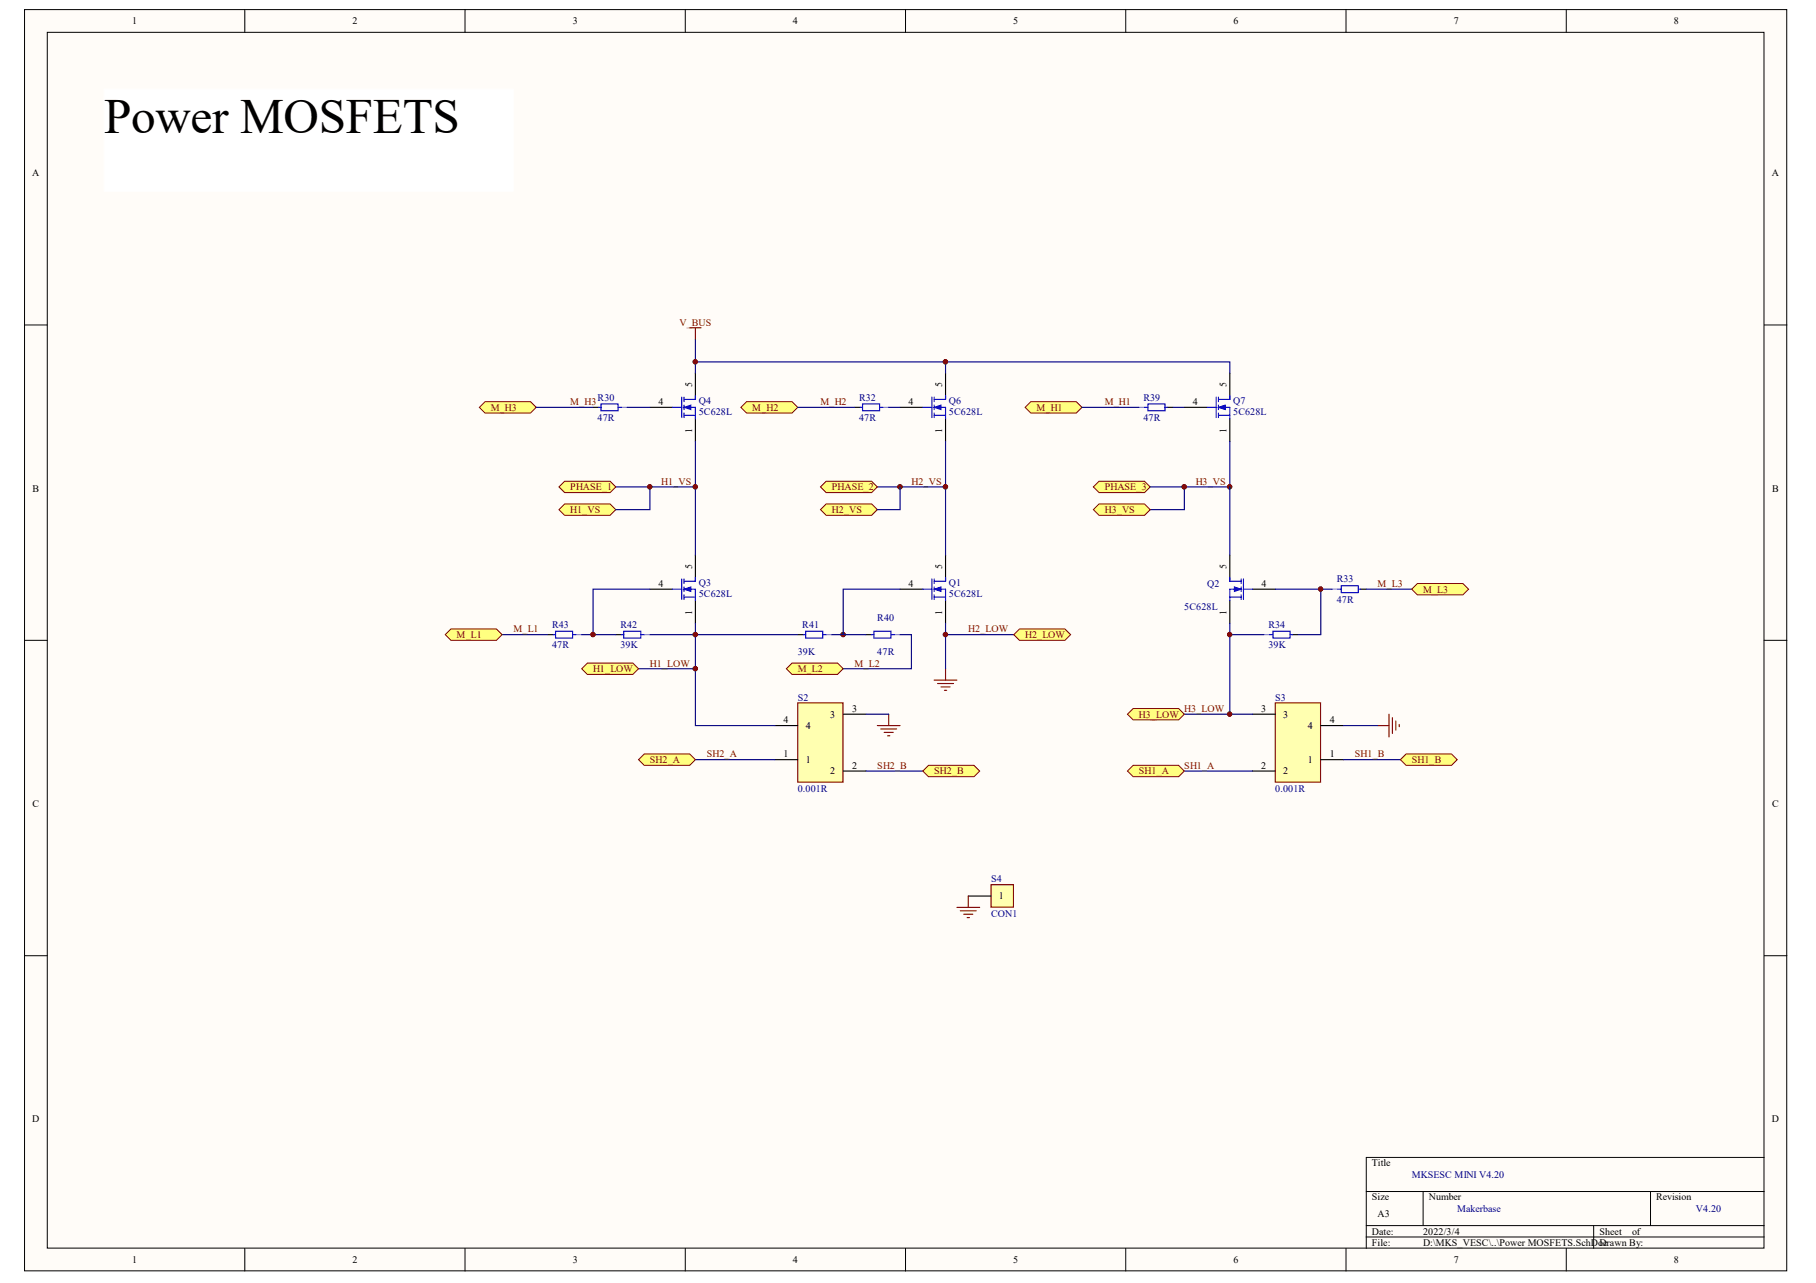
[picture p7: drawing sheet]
<svg xmlns="http://www.w3.org/2000/svg" width="297mm" height="210mm" viewBox="0 0 297 210" stroke-linecap="round" stroke-linejoin="round" font-family="sans-serif">
<defs><g id="words">
<text font-size="8.1" x="17" y="21.8">Power MOSFETS</text>
<g font-size="1.6">
<text x="21.6" y="4">1</text>
<text x="57.7" y="4">2</text>
<text x="93.7" y="4">3</text>
<text x="129.7" y="4">4</text>
<text x="165.7" y="4">5</text>
<text x="201.8" y="4">6</text>
<text x="237.8" y="4">7</text>
<text x="273.8" y="4">8</text>
<text x="5.3" y="28.8">A</text>
<text x="289.8" y="28.8">A</text>
<text x="113.2" y="63.3" transform="rotate(-90 113.2 63.3)">5</text>
<text x="154.1" y="63.3" transform="rotate(-90 154.1 63.3)">5</text>
<text x="200.6" y="63.3" transform="rotate(-90 200.6 63.3)">5</text>
<text x="107.7" y="66.3">4</text>
<text x="113.2" y="70.8" transform="rotate(-90 113.2 70.8)">1</text>
<text x="148.6" y="66.3">4</text>
<text x="154.1" y="70.8" transform="rotate(-90 154.1 70.8)">1</text>
<text x="195.1" y="66.3">4</text>
<text x="200.6" y="70.8" transform="rotate(-90 200.6 70.8)">1</text>
<text x="5.3" y="80.4">B</text>
<text x="289.9" y="80.4">B</text>
<text x="113.2" y="93" transform="rotate(-90 113.2 93)">5</text>
<text x="154.1" y="93" transform="rotate(-90 154.1 93)">5</text>
<text x="200.6" y="93" transform="rotate(-90 200.6 93)">5</text>
<text x="107.7" y="96">4</text>
<text x="113.2" y="100.6" transform="rotate(-90 113.2 100.6)">1</text>
<text x="148.6" y="96">4</text>
<text x="154.1" y="100.6" transform="rotate(-90 154.1 100.6)">1</text>
<text x="200.6" y="100.6" transform="rotate(-90 200.6 100.6)">1</text>
<text x="206.4" y="96">4</text>
<text x="128.2" y="118.3">4</text>
<text x="131.8" y="119.3">4</text>
<text x="135.8" y="117.4">3</text>
<text x="139.4" y="116.5">3</text>
<text x="206.3" y="116.5">3</text>
<text x="209.9" y="117.4">3</text>
<text x="213.9" y="119.3">4</text>
<text x="217.5" y="118.3">4</text>
<text x="128.2" y="123.9">1</text>
<text x="131.8" y="124.8">1</text>
<text x="139.4" y="125.8">2</text>
<text x="206.3" y="125.8">2</text>
<text x="213.9" y="124.8">1</text>
<text x="217.5" y="123.9">1</text>
<text x="135.8" y="126.7">2</text>
<text x="209.9" y="126.7">2</text>
<text x="5.3" y="132">C</text>
<text x="289.9" y="132">C</text>
<text x="163.4" y="147.2">1</text>
<text x="5.3" y="183.6">D</text>
<text x="289.8" y="183.6">D</text>
<text x="224.4" y="190.8">Title</text>
<text x="224.4" y="196.4">Size</text>
<text x="233.7" y="196.4">Number</text>
<text x="270.9" y="196.4">Revision</text>
<text x="224.4" y="202">Date:</text>
<text x="224.4" y="203.8">File:</text>
<text x="225.3" y="199.2">A3</text>
<text x="232.8" y="202">2022/3/4</text>
<text x="232.8" y="203.8">D:\MKS_VESC\..\Power MOSFETS.SchDoDrawn By:</text>
<text x="261.6" y="202">Sheet</text>
<text x="262.2" y="203.8">c</text>
<text x="266.9" y="202">of</text>
<text x="21.6" y="206.6">1</text>
<text x="57.7" y="206.6">2</text>
<text x="93.7" y="206.6">3</text>
<text x="129.7" y="206.6">4</text>
<text x="165.7" y="206.6">5</text>
<text x="201.8" y="206.6">6</text>
<text x="237.8" y="206.6">7</text>
<text x="273.8" y="206.6">8</text>
</g>
<g font-size="1.6" fill="#800000">
<text x="111.1" y="53.3">V_BUS</text>
<text x="80.3" y="67.2">M_H3</text>
<text x="93.3" y="66.3">M_H3</text>
<text x="123" y="67.2">M_H2</text>
<text x="134.2" y="66.3">M_H2</text>
<text x="169.5" y="67.2">M_H1</text>
<text x="180.7" y="66.3">M_H1</text>
<text x="93.3" y="80.2">PHASE_1</text>
<text x="93.3" y="83.9">H1_VS</text>
<text x="108.2" y="79.3">H1_VS</text>
<text x="136.1" y="80.2">PHASE_2</text>
<text x="136.1" y="83.9">H2_VS</text>
<text x="149.1" y="79.3">H2_VS</text>
<text x="180.7" y="80.2">PHASE_3</text>
<text x="180.7" y="83.9">H3_VS</text>
<text x="195.6" y="79.3">H3_VS</text>
<text x="225.3" y="96">M_L3</text>
<text x="232.8" y="97">M_L3</text>
<text x="74.7" y="104.4">M_L1</text>
<text x="84" y="103.5">M_L1</text>
<text x="158.4" y="103.5">H2_LOW</text>
<text x="167.7" y="104.4">H2_LOW</text>
<text x="97" y="110">H1_LOW</text>
<text x="106.3" y="109">H1_LOW</text>
<text x="130.5" y="110">M_L2</text>
<text x="139.8" y="109">M_L2</text>
<text x="186.3" y="117.4">H3_LOW</text>
<text x="193.7" y="116.5">H3_LOW</text>
<text x="106.3" y="124.8">SH2_A</text>
<text x="115.6" y="123.9">SH2_A</text>
<text x="143.5" y="125.8">SH2_B</text>
<text x="193.7" y="125.8">SH1_A</text>
<text x="221.6" y="123.9">SH1_B</text>
<text x="230.9" y="124.8">SH1_B</text>
<text x="152.8" y="126.7">SH2_B</text>
<text x="186.3" y="126.7">SH1_A</text>
</g>
<g font-size="1.6" fill="#000080">
<text x="97.7" y="65.5">R30</text>
<text x="140.5" y="65.5">R32</text>
<text x="187" y="65.5">R39</text>
<text x="97.7" y="68.9">47R</text>
<text x="114.3" y="66.1">Q4</text>
<text x="114.3" y="68">5C628L</text>
<text x="140.5" y="68.9">47R</text>
<text x="155.2" y="66.1">Q6</text>
<text x="155.2" y="68">5C628L</text>
<text x="187" y="68.9">47R</text>
<text x="201.7" y="66.1">Q7</text>
<text x="201.7" y="68">5C628L</text>
<text x="114.3" y="95.8">Q3</text>
<text x="155.2" y="95.8">Q1</text>
<text x="218.6" y="95.3">R33</text>
<text x="114.3" y="97.7">5C628L</text>
<text x="143.5" y="101.6">R40</text>
<text x="155.2" y="97.7">5C628L</text>
<text x="193.7" y="99.7">5C628L</text>
<text x="197.4" y="96">Q2</text>
<text x="218.6" y="98.6">47R</text>
<text x="90.3" y="102.7">R43</text>
<text x="90.3" y="106.1">47R</text>
<text x="101.5" y="102.7">R42</text>
<text x="101.5" y="106.1">39K</text>
<text x="130.5" y="107.2">39K</text>
<text x="131.2" y="102.7">R41</text>
<text x="143.5" y="107.2">47R</text>
<text x="207.5" y="102.7">R34</text>
<text x="207.5" y="106.1">39K</text>
<text x="130.5" y="114.6">S2</text>
<text x="208.6" y="114.6">S3</text>
<text x="130.5" y="129.5">0.001R</text>
<text x="208.6" y="129.5">0.001R</text>
<text x="162.1" y="144.4">S4</text>
<text x="162.1" y="149.9">CON1</text>
<text x="230.9" y="192.7">MKSESC MINI V4.20</text>
<text x="238.4" y="198.3">Makerbase</text>
<text x="277.4" y="198.3">V4.20</text>
</g>
</g></defs>
<g fill="#fffcf8" stroke="#000" stroke-width=".16">
<path d="M4 1.6h288.3v206.3h-288.3z"/>
<path d="M7.7 5.3h280.8v198.9h-280.8z"/>
</g>
<g fill="none" stroke="#000" stroke-width=".16">
<path d="M40 1.6v3.7M76.1 1.6v3.7M112.1 1.6v3.7M148.1 1.6v3.7M184.1 1.6v3.7M220.2 1.6v3.7M256.2 1.6v3.7M4 53.2h3.7M288.6 53.2h3.7M4 104.8h3.7M288.6 104.8h3.7M4 156.4h3.7"/>
<path d="M288.6 156.4h3.7M223.5 194.9h65.1M232.8 194.9v5.6M270 194.9v5.6M288.6 189.4h-65.1v14.8M40 204.2v3.8M76.1 204.2v3.8M112.1 204.2v3.8M148.1 204.2v3.8M184.1 204.2v3.8M220.2 204.2v3.8M223.5 200.5h65.1"/>
<path d="M223.5 202.4h65.1M256.2 204.2v3.8M260.7 200.5v3.7"/>
</g>
<g fill="#000080" stroke="#000080" stroke-width=".16">
<circle cx="97" cy="103.8" r=".35"/>
<circle cx="106.3" cy="79.6" r=".35"/>
<circle cx="113.7" cy="109.4" r=".35"/>
<circle cx="113.7" cy="103.8" r=".35"/>
<circle cx="113.7" cy="79.6" r=".35"/>
<circle cx="113.7" cy="59.2" r=".35"/>
<circle cx="137.9" cy="103.8" r=".35"/>
<circle cx="147.2" cy="79.6" r=".35"/>
<circle cx="154.6" cy="103.8" r=".35"/>
<circle cx="154.6" cy="79.6" r=".35"/>
<circle cx="154.6" cy="59.2" r=".35"/>
<circle cx="193.7" cy="79.6" r=".35"/>
<circle cx="201.1" cy="116.8" r=".35"/>
<circle cx="201.1" cy="103.8" r=".35"/>
<circle cx="201.1" cy="79.6" r=".35"/>
<circle cx="216" cy="96.4" r=".35"/>
</g>
<path d="M101.7 66.6h.9M144.4 66.6h1M186.3 66.6h.9M217.9 96.4h.9M94.2 103.8h.9M105.4 103.8h.9M135.1 103.8h1M146.3 103.8h.9M206.7 103.8h1" fill="none" stroke="#bc39ff" stroke-width=".19"/>
<g fill="none" stroke="#000" stroke-width=".19">
<path d="M97 66.6h.9M139.8 66.6h.9M147.2 66.6h3.7M154.7 61.1v3.7M154.7 68.5v3.7M190.9 66.6h1M193.7 66.6h3.7M201.2 61.1v3.7M201.2 68.5v3.7M106.3 96.4h3.7M113.7 90.8v3.7M113.7 98.3v3.7"/>
<path d="M147.2 96.4h3.7M154.7 90.8v3.7M154.7 98.3v3.7M201.2 90.8v3.7M201.2 98.3v3.7M204.9 96.4h3.7M222.5 96.4h1M89.6 103.8h.9M100.7 103.8h1M130.5 103.8h.9M141.6 103.8h1M211.4 103.8h.9"/>
</g>
<g fill="none" stroke="#00f" stroke-width=".19">
<path d="M97.9 66.6h.4M98.3 66.1h2.8v1.1h-2.8zM101.1 66.6h.6M140.7 66.6h.4M141.1 66.1h2.8v1.1h-2.8zM143.9 66.6h.5M150.9 66.6h1.5M152.4 65v3.3M152.8 66.6h1.9v1.9M152.8 65v.7M152.8 66.3v.7M152.8 67.6v.7"/>
<path d="M152.8 67.9h1.9M154.7 64.8v.5h-1.9M187.2 66.6h.6M187.8 66.1h2.8v1.1h-2.8zM190.6 66.6h.3M197.4 66.6h1.5M198.9 65v3.3M199.3 66.6h1.9v1.9M199.3 67.9h1.9M199.3 65v.7M199.3 66.3v.7M199.3 67.6v.7"/>
<path d="M201.2 64.8v.5h-1.9M110 96.4h1.5M111.5 94.7v3.4M111.9 96.4h1.8v1.9M111.9 97.7h1.8M111.9 94.7v.8M111.9 96v.8M111.9 97.3v.8M113.7 94.5v.6h-1.8M150.9 96.4h1.5M152.4 94.7v3.4M152.8 96.4h1.9v1.9"/>
<path d="M152.8 97.7h1.9M152.8 94.7v.8M152.8 96v.8M152.8 97.3v.8M154.7 94.5v.6h-1.9M201.2 94.5v.6h1.8M201.2 97.7h1.8M203 96.4h-1.8v1.9M203 94.7v.8M203 96v.8M203 97.3v.8M203.4 96.4h1.5"/>
<path d="M203.4 94.7v3.4M218.8 96.4h.6M219.4 95.8h2.8v1.2h-2.8zM222.2 96.4h.3M90.5 103.8h.4M90.9 103.3h2.8v1.1h-2.8zM93.7 103.8h.5M101.7 103.8h.3M102 103.3h2.8v1.1h-2.8zM104.8 103.8h.6M131.4 103.8h.4M131.8 103.3h2.8v1.1h-2.8z"/>
<path d="M134.6 103.8h.5M142.6 103.8h.3M142.9 103.3h2.8v1.1h-2.8zM145.7 103.8h.6M207.7 103.8h.5M208.2 103.3h2.8v1.1h-2.8zM211 103.8h.4"/>
</g>
<g fill="#00f" stroke="#00f" stroke-width=".16">
<path d="M152.8 96.4l1.1-.4v.8z"/>
<path d="M201.9 96l1.1 .4-1.1 .4z"/>
<path d="M111.9 96.4l1.1-.4v.8z"/>
<path d="M152.8 66.6l1.1-.3v.7z"/>
<path d="M199.3 66.6l1.1-.3v.7z"/>
</g>
<path d="M208.6 115h7.4v13h-7.4z" fill="#ffffb0" stroke="#800000" stroke-width=".19"/>
<path d="M204.9 116.8h3.7M216 118.7h3.8M204.9 126.1h3.7M216 124.3h3.8" fill="none" stroke="#000" stroke-width=".19"/>
<path d="M130.5 115h7.4v13h-7.4z" fill="#ffffb0" stroke="#800000" stroke-width=".19"/>
<path d="M126.8 118.7h3.7M137.9 116.8h3.7M126.8 124.3h3.7M137.9 126.1h3.7" fill="none" stroke="#000" stroke-width=".19"/>
<g fill="none" stroke="#800000" stroke-width=".19">
<path d="M143.5 118.7h3.7M144.1 119.3h2.6M144.6 119.8h1.5M145.4 116.8v1.9M152.8 111.3h3.7M153.4 111.8h2.6M153.9 112.4h1.5M154.5 112.9h.3M154.7 109.4v1.9M225.3 118.7h1.9M227.2 116.8v3.8M227.8 117.4v2.6"/>
<path d="M228.3 118v1.4M228.9 118.5v.4M145.2 120.4h.3"/>
</g>
<path d="M162.1 144.7h3.7v3.7h-3.7z" fill="#ffffb0" stroke="#800000" stroke-width=".19"/>
<path d="M106.3 66.6h3.7M113.7 61.1v3.7M113.7 68.5v3.7M158.4 146.6h3.7" fill="none" stroke="#000" stroke-width=".19"/>
<path d="M156.5 148.5h3.7M157.1 149h2.6M157.6 149.6h1.5M158.2 150.1h.4M158.4 146.6v1.9" fill="none" stroke="#800000" stroke-width=".19"/>
<path d="M110 66.6h1.5M111.5 65v3.3M111.9 66.6h1.8v1.9M111.9 67.9h1.8M111.9 65v.7M111.9 66.3v.7M111.9 67.6v.7M113.7 64.8v.5h-1.8" fill="none" stroke="#00f" stroke-width=".19"/>
<path d="M111.9 66.6l1.1-.3v.7z" fill="#00f" stroke="#00f" stroke-width=".16"/>
<g fill="none" stroke="#000080" stroke-width=".19">
<path d="M113.7 55.5v3.7h87.5v1.9M113.7 59.2v1.9M154.7 59.2v1.9M100.7 79.7h13v11.1M102.6 66.6h3.7M143.5 79.7h11.2M145.4 66.6h1.8M191.9 66.6h1.8M106.3 96.4h-9.3v7.4M147.2 96.4h-9.3v7.4M208.6 96.4h9.3M216 96.4v7.4h-3.7"/>
<path d="M223.5 96.4h7.4M82.1 103.8h7.5M95.1 103.8h5.6M106.3 103.8h24.2M113.7 102v7.4h-9.3M113.7 109.4v9.3h13.1M136.1 103.8h5.5M141.6 116.8h3.8M147.2 103.8h1.9v5.6h-11.2M154.7 102v1.8h11.1M193.7 116.8h7.5M206.7 103.8h-5.5v13h3.7"/>
<path d="M113.7 124.3h13.1M141.6 126.1h9.3M193.7 126.1h11.2M219.8 124.3h9.3"/>
</g>
<g fill="#800000" stroke="#800000" stroke-width=".16">
<circle cx="137.9" cy="103.8" r=".35"/>
<circle cx="113.7" cy="103.8" r=".35"/>
<circle cx="97" cy="103.8" r=".35"/>
<circle cx="113.7" cy="109.4" r=".35"/>
</g>
<g fill="#ffff80" stroke="#800000" stroke-width=".16">
<path d="M91.4 79.7l1-1h7.4l.9 1-.9 .9h-7.4z" fill-rule="evenodd"/>
<path d="M134.2 79.7l.9-1h7.5l.9 1-.9 .9h-7.5z" fill-rule="evenodd"/>
<path d="M178.8 79.7l1-1h7.4l.9 1-.9 .9h-7.4z" fill-rule="evenodd"/>
<path d="M72.8 103.8l1-.9h7.4l.9 .9-.9 1h-7.4z" fill-rule="evenodd"/>
<path d="M128.6 109.4l1-.9h7.4l.9 .9-.9 .9h-7.4z" fill-rule="evenodd"/>
<path d="M230.9 96.4l.9-.9h7.5l.9 .9-.9 .9h-7.5z" fill-rule="evenodd"/>
</g>
<path d="M154.7 72.2v18.6M201.2 72.2v7.5h-7.5v3.7h-5.6" fill="none" stroke="#000080" stroke-width=".19"/>
<g fill="#ffff80" stroke="#800000" stroke-width=".16">
<path d="M91.4 83.4l1-1h7.4l.9 1-.9 .9h-7.4z" fill-rule="evenodd"/>
<path d="M134.2 83.4l.9-1h7.5l.9 1-.9 .9h-7.5z" fill-rule="evenodd"/>
<path d="M178.8 83.4l1-1h7.4l.9 1-.9 .9h-7.4z" fill-rule="evenodd"/>
<path d="M95.1 109.4l1-.9h7.4l.9 .9-.9 .9h-7.4z" fill-rule="evenodd"/>
<path d="M165.8 103.8l.9-.9h7.5l.9 .9-.9 1h-7.5z" fill-rule="evenodd"/>
<path d="M184.4 116.8l.9-.9h7.5l.9 .9-.9 1h-7.5z" fill-rule="evenodd"/>
<path d="M167.7 66.6l.9-.9h7.4l1 .9-1 1h-7.4z" fill-rule="evenodd"/>
<path d="M121.2 66.6l.9-.9h7.5l.9 .9-.9 1h-7.5z" fill-rule="evenodd"/>
<path d="M78.4 66.6l.9-.9h7.5l.9 .9-.9 1h-7.5z" fill-rule="evenodd"/>
<path d="M184.4 126.1l.9-.9h7.5l.9 .9-.9 1h-7.5z" fill-rule="evenodd"/>
<path d="M229.1 124.3l.9-.9h7.4l1 .9-1 .9h-7.4z" fill-rule="evenodd"/>
<path d="M104.4 124.3l1-.9h7.4l.9 .9-.9 .9h-7.4z" fill-rule="evenodd"/>
<path d="M150.9 126.1l1-.9h7.4l.9 .9-.9 1h-7.4z" fill-rule="evenodd"/>
</g>
<path d="M17 14.6h66.9v16.7h-66.9z" fill="#fff" stroke="#fff" stroke-width=".16"/>
<path d="M87.7 66.6h9.3M106.3 79.7v3.7h-5.6M113.7 72.2v7.5M130.5 66.6h9.3M147.2 79.7v3.7h-3.7M177 66.6h9.3M188.1 79.7h5.6M201.2 79.7v11.1M154.7 103.8v5.6M201.2 102v1.8M219.8 118.7h5.5" fill="none" stroke="#000080" stroke-width=".19"/>
<g fill="#800000" stroke="#800000" stroke-width=".16">
<circle cx="113.7" cy="79.6" r=".35"/>
<circle cx="147.2" cy="79.6" r=".35"/>
<circle cx="201.1" cy="79.6" r=".35"/>
<circle cx="106.3" cy="79.6" r=".35"/>
<circle cx="113.7" cy="59.2" r=".35"/>
<circle cx="154.6" cy="59.2" r=".35"/>
<circle cx="193.7" cy="79.6" r=".35"/>
<circle cx="154.6" cy="79.6" r=".35"/>
<circle cx="154.6" cy="103.8" r=".35"/>
<circle cx="201.1" cy="116.8" r=".35"/>
<circle cx="216" cy="96.4" r=".35"/>
<circle cx="201.1" cy="103.8" r=".35"/>
</g>
<path d="M112.8 53.6h1.9M113.7 53.6v1.9" fill="none" stroke="#800000" stroke-width=".19"/>
<use href="#words"/>
</svg>
